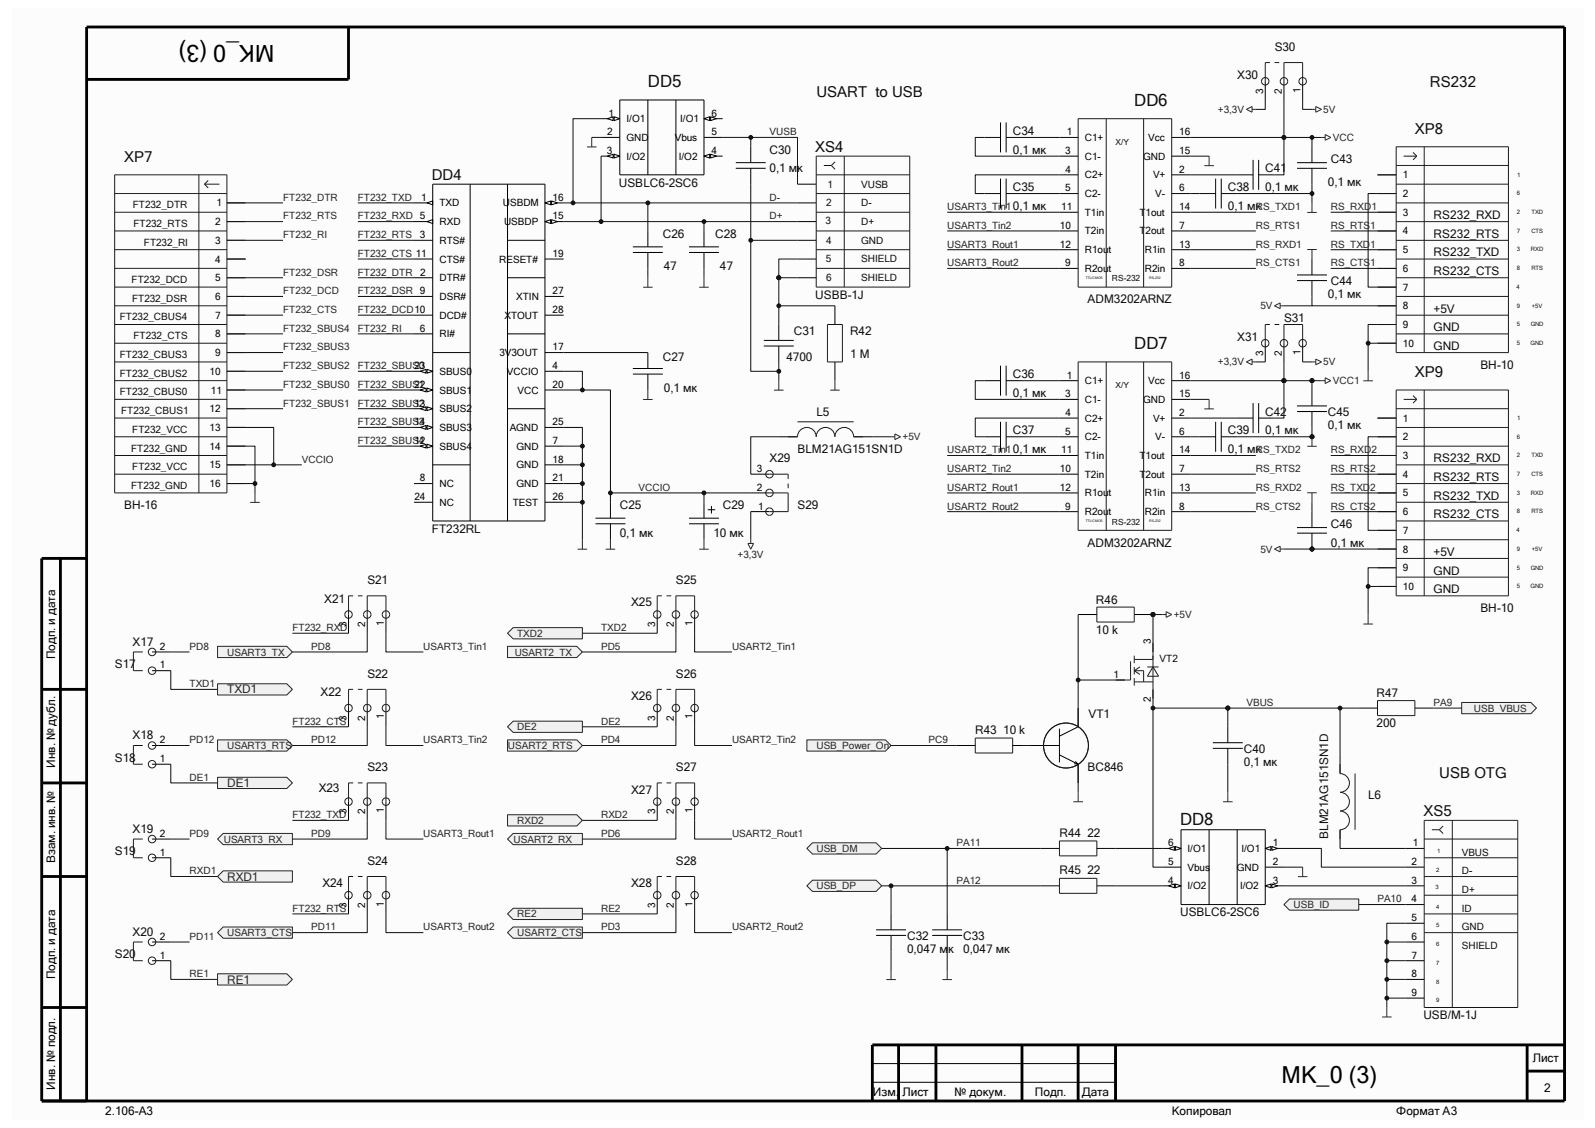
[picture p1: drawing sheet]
<svg xmlns="http://www.w3.org/2000/svg" width="297mm" height="210mm" viewBox="0 0 297 210" stroke-linecap="round" stroke-linejoin="round" font-family="sans-serif">
<defs><g id="words">
<g font-size="4.4">
<text x="51.1" y="8.3" transform="rotate(-180 51.1 8.3)">MK_0 (3)</text>
<text x="238.6" y="201.7">MK_0 (3)</text>
</g>
<g font-size="3.1" fill="#0e0e0e">
<text x="120.6" y="16.2">DD5</text>
<text x="211.2" y="19.7">DD6</text>
<text x="211.2" y="65">DD7</text>
<text x="219.8" y="153.6">DD8</text>
</g>
<g font-size="2.8" fill="#0e0e0e">
<text x="266.3" y="16.3">RS232</text>
<text x="152" y="18">USART to USB</text>
<text x="151.8" y="28.3">XS4</text>
<text x="263.5" y="25">XP8</text>
<text x="23.1" y="30.2">XP7</text>
<text x="80.4" y="33.5">DD4</text>
<text x="263.5" y="70.3">XP9</text>
<text x="268" y="144.8">USB OTG</text>
<text x="265" y="152">XS5</text>
</g>
<g font-size="2.2" fill="#0e0e0e">
<text x="237.4" y="9.4">S30</text>
<text x="230.4" y="14.6">X30</text>
<text x="143.3" y="28.6">C30</text>
<text x="188.6" y="25.1">C34</text>
<text x="188.6" y="28.6">0,1 мк</text>
<text x="115.2" y="34.8">USBLC6-2SC6</text>
<text x="143.3" y="32.1">0,1 мк</text>
<text x="188.6" y="35.6">C35</text>
<text x="228.6" y="35.6">C38</text>
<text x="235.6" y="32.1">C41</text>
<text x="235.6" y="35.6">0,1 мк</text>
<text x="247.3" y="34.6">0,1 мк</text>
<text x="247.8" y="30.4">C43</text>
<text x="188.6" y="39">0,1 мк</text>
<text x="228.6" y="39">0,1 мк</text>
<text x="267" y="40.8">RS232_RXD</text>
<text x="123.4" y="44.3">C26</text>
<text x="133.2" y="44.3">C28</text>
<text x="267" y="47.8">RS232_TXD</text>
<text x="267" y="44.3">RS232_RTS</text>
<text x="123.6" y="50.3">47</text>
<text x="134.1" y="50.3">47</text>
<text x="247.8" y="53">C44</text>
<text x="267" y="51.2">RS232_CTS</text>
<text x="151.8" y="55.6">USBB-1J</text>
<text x="202.5" y="56.5">ADM3202ARNZ</text>
<text x="239.1" y="59.9">S31</text>
<text x="247.3" y="55.5">0,1 мк</text>
<text x="267" y="58.2">+5V</text>
<text x="147.8" y="62.4">C31</text>
<text x="158.3" y="62.4">R42</text>
<text x="230.4" y="63.4">X31</text>
<text x="267" y="61.7">GND</text>
<text x="267" y="65.2">GND</text>
<text x="123.4" y="67.3">C27</text>
<text x="146.4" y="67.3">4700</text>
<text x="158.3" y="66.6">1 M</text>
<text x="188.6" y="70.4">C36</text>
<text x="275.7" y="68.7">BH-10</text>
<text x="123.6" y="72.9">0,1 мк</text>
<text x="152" y="77.4">L5</text>
<text x="188.6" y="73.9">0,1 мк</text>
<text x="235.6" y="77.4">C42</text>
<text x="247.3" y="77.4">C45</text>
<text x="188.6" y="80.9">C37</text>
<text x="228.6" y="80.9">C39</text>
<text x="235.6" y="80.9">0,1 мк</text>
<text x="247.3" y="79.9">0,1 мк</text>
<text x="143.3" y="86.1">X29</text>
<text x="148.5" y="84.3">BLM21AG151SN1D</text>
<text x="188.6" y="84.3">0,1 мк</text>
<text x="228.6" y="84.3">0,1 мк</text>
<text x="267" y="89.6">RS232_RTS</text>
<text x="267" y="86.1">RS232_RXD</text>
<text x="23.1" y="94.8">BH-16</text>
<text x="115.4" y="94.8">C25</text>
<text x="134.6" y="94.8">C29</text>
<text x="148.5" y="94.8">S29</text>
<text x="267" y="93">RS232_TXD</text>
<text x="80.4" y="99.2">FT232RL</text>
<text x="115.4" y="100">0,1 мк</text>
<text x="132.8" y="100">10 мк</text>
<text x="202.5" y="101.8">ADM3202ARNZ</text>
<text x="247.8" y="98.3">C46</text>
<text x="247.8" y="101.8">0,1 мк</text>
<text x="267" y="96.5">RS232_CTS</text>
<text x="267" y="107">GND</text>
<text x="267" y="103.5">+5V</text>
<text x="60.4" y="112.2">X21</text>
<text x="68.4" y="108.7">S21</text>
<text x="117.5" y="112.9">X25</text>
<text x="125.9" y="108.7">S25</text>
<text x="204.1" y="112.4">R46</text>
<text x="267" y="110.4">GND</text>
<text x="275.7" y="114">BH-10</text>
<text x="204.1" y="118">10 k</text>
<text x="21.4" y="124.4">S17</text>
<text x="24.7" y="120.2">X17</text>
<text x="59.7" y="129.6">X22</text>
<text x="68.4" y="126.2">S22</text>
<text x="117.5" y="130.3">X26</text>
<text x="125.9" y="126.2">S26</text>
<text x="256.3" y="129.8">R47</text>
<text x="24.7" y="137.6">X18</text>
<text x="181.6" y="136.6">R43 10 k</text>
<text x="202.7" y="133.6">VT1</text>
<text x="256.3" y="135.4">200</text>
<text x="21.4" y="141.8">S18</text>
<text x="68.4" y="143.6">S23</text>
<text x="125.9" y="143.6">S27</text>
<text x="202.5" y="143.6">BC846</text>
<text x="231.6" y="140.1">C40</text>
<text x="231.6" y="142.6">0,1 мк</text>
<text x="59.4" y="147.4">X23</text>
<text x="117.5" y="147.7">X27</text>
<text x="254.8" y="148.8">L6</text>
<text x="24.7" y="155.1">X19</text>
<text x="197.3" y="155.7">R44 22</text>
<text x="21.4" y="159.2">S19</text>
<text x="68.4" y="161">S24</text>
<text x="125.9" y="161">S28</text>
<text x="247.3" y="156.2" transform="rotate(-90 247.3 156.2)">BLM21AG151SN1D</text>
<text x="60" y="165.1">X24</text>
<text x="117.5" y="165.1">X28</text>
<text x="197.3" y="162.7">R45 22</text>
<text x="219.8" y="170.6">USBLC6-2SC6</text>
<text x="21.4" y="178.4">S20</text>
<text x="24.7" y="174.2">X20</text>
<text x="168.9" y="175">C32</text>
<text x="168.9" y="177.4">0,047 мк</text>
<text x="179.4" y="175">C33</text>
<text x="179.4" y="177.4">0,047 мк</text>
<text x="265" y="189.7">USB/M-1J</text>
</g>
<g font-size="2.2">
<text x="10.3" y="122.8" transform="rotate(-90 10.3 122.8)">Подп. и дата</text>
<text x="10.3" y="143" transform="rotate(-90 10.3 143)">Инв. № дубл.</text>
<text x="10.3" y="160.7" transform="rotate(-90 10.3 160.7)">Взам. инв. №</text>
<text x="10.3" y="182.3" transform="rotate(-90 10.3 182.3)">Подп. и дата</text>
<text x="285.4" y="197.7">Лист</text>
<text x="10.3" y="202.9" transform="rotate(-90 10.3 202.9)">Инв. № подл.</text>
<text x="287.5" y="203.3">2</text>
<text x="19.6" y="207.5">2.106-A3</text>
<text x="162.6" y="204">Изм.</text>
<text x="168.1" y="204">Лист</text>
<text x="177.8" y="204">№ докум.</text>
<text x="192.7" y="204">Подп.</text>
<text x="201.4" y="204">Дата</text>
<text x="218.2" y="207.5">Копировал</text>
<text x="260" y="207.5">Формат А3</text>
</g>
<g font-size="2.2" fill="#262626">
<text x="42.3" y="129.1">TXD1</text>
<text x="42.3" y="146.6">DE1</text>
<text x="42.3" y="164">RXD1</text>
<text x="42.3" y="183.1">RE1</text>
</g>
<g font-size="1.9">
<text x="235.2" y="17.5" transform="rotate(-90 235.2 17.5)">3</text>
<text x="238.7" y="17.5" transform="rotate(-90 238.7 17.5)">2</text>
<text x="242.2" y="17.2" transform="rotate(-90 242.2 17.2)">1</text>
<text x="113.3" y="21.7">1</text>
<text x="116.7" y="22.8">I/O1</text>
<text x="126.7" y="22.8">I/O1</text>
<text x="132.5" y="21.7">6</text>
<text x="113" y="28.7">3</text>
<text x="113.1" y="25.2">2</text>
<text x="116.7" y="26.2">GND</text>
<text x="116.7" y="29.7">I/O2</text>
<text x="125.6" y="26.2">Vbus</text>
<text x="126.4" y="29.7">I/O2</text>
<text x="132.5" y="25.2">5</text>
<text x="132.5" y="28.7">4</text>
<text x="198.4" y="28.7">3</text>
<text x="198.7" y="25.2">1</text>
<text x="202" y="29.7">C1-</text>
<text x="202" y="26.2">C1+</text>
<text x="212.9" y="29.7">GND</text>
<text x="213.8" y="26.2">Vcc</text>
<text x="219.6" y="28.7">15</text>
<text x="219.6" y="25.2">16</text>
<text x="198.4" y="35.6">5</text>
<text x="198.4" y="32.1">4</text>
<text x="202" y="33.2">C2+</text>
<text x="214.7" y="33.2">V+</text>
<text x="219.6" y="35.6">6</text>
<text x="219.6" y="32.1">2</text>
<text x="261.2" y="33.2">1</text>
<text x="40.1" y="41.9">2</text>
<text x="40.3" y="38.4">1</text>
<text x="78.4" y="37.4">1</text>
<text x="81.8" y="38.4">TXD</text>
<text x="81.8" y="41.9">RXD</text>
<text x="93.6" y="38.4">USBDM</text>
<text x="93.9" y="41.9">USBDP</text>
<text x="102.9" y="37.4">16</text>
<text x="102.9" y="40.9">15</text>
<text x="197.6" y="39.1">11</text>
<text x="202" y="40.2">T1in</text>
<text x="202" y="36.7">C2-</text>
<text x="212.2" y="40.2">T1out</text>
<text x="215.1" y="36.7">V-</text>
<text x="219.6" y="39.1">14</text>
<text x="261.2" y="36.7">2</text>
<text x="261.2" y="40.2">3</text>
<text x="40" y="45.4">3</text>
<text x="78.2" y="44.3">3</text>
<text x="81.8" y="45.4">RTS#</text>
<text x="102.9" y="47.8">19</text>
<text x="197.4" y="42.6">10</text>
<text x="197.4" y="46.1">12</text>
<text x="202" y="43.6">T2in</text>
<text x="202" y="47.2">R1out</text>
<text x="212.2" y="43.6">T2out</text>
<text x="213.2" y="47.2">R1in</text>
<text x="219.6" y="46.1">13</text>
<text x="219.6" y="42.6">7</text>
<text x="261.2" y="47.2">5</text>
<text x="261.2" y="43.6">4</text>
<text x="40" y="52.4">5</text>
<text x="40" y="48.9">4</text>
<text x="78.2" y="51.3">2</text>
<text x="81.8" y="48.9">CTS#</text>
<text x="81.8" y="52.4">DTR#</text>
<text x="93" y="48.9">RESET#</text>
<text x="198.4" y="49.6">9</text>
<text x="202" y="50.6">R2out</text>
<text x="213.2" y="50.6">R2in</text>
<text x="219.6" y="49.6">8</text>
<text x="261.2" y="50.6">6</text>
<text x="40" y="59.4">7</text>
<text x="40" y="55.8">6</text>
<text x="81.8" y="55.8">DSR#</text>
<text x="81.8" y="59.4">DCD#</text>
<text x="93.9" y="59.4">XTOUT</text>
<text x="96.1" y="55.8">XTIN</text>
<text x="102.9" y="54.8">27</text>
<text x="102.9" y="58.3">28</text>
<text x="261.2" y="57.6">8</text>
<text x="261.2" y="54.1">7</text>
<text x="40" y="62.8">8</text>
<text x="78.2" y="61.8">6</text>
<text x="81.8" y="62.8">RI#</text>
<text x="102.9" y="65.2">17</text>
<text x="261.2" y="64.6">10</text>
<text x="261.2" y="61.1">9</text>
<text x="39" y="69.8">10</text>
<text x="40" y="66.3">9</text>
<text x="77.2" y="68.7">23</text>
<text x="81.8" y="69.8">SBUS0</text>
<text x="93" y="66.3">3V3OUT</text>
<text x="94.4" y="69.8">VCCIO</text>
<text x="102.9" y="68.7">4</text>
<text x="198.7" y="70.5">1</text>
<text x="202" y="71.5">C1+</text>
<text x="213.8" y="71.5">Vcc</text>
<text x="219.6" y="70.5">16</text>
<text x="235.2" y="66.3" transform="rotate(-90 235.2 66.3)">3</text>
<text x="238.7" y="66.2" transform="rotate(-90 238.7 66.2)">2</text>
<text x="242.2" y="66" transform="rotate(-90 242.2 66)">1</text>
<text x="39" y="76.8">12</text>
<text x="39.3" y="73.3">11</text>
<text x="77.2" y="72.2">22</text>
<text x="77.2" y="75.7">13</text>
<text x="81.8" y="73.3">SBUS1</text>
<text x="81.8" y="76.8">SBUS2</text>
<text x="96.4" y="73.3">VCC</text>
<text x="102.9" y="72.2">20</text>
<text x="198.4" y="74">3</text>
<text x="198.4" y="77.4">4</text>
<text x="202" y="75">C1-</text>
<text x="212.9" y="75">GND</text>
<text x="219.6" y="74">15</text>
<text x="219.6" y="77.4">2</text>
<text x="39" y="80.2">13</text>
<text x="39" y="83.7">14</text>
<text x="77.2" y="79.2">14</text>
<text x="77.2" y="82.7">12</text>
<text x="81.8" y="80.2">SBUS3</text>
<text x="81.8" y="83.7">SBUS4</text>
<text x="94.9" y="80.2">AGND</text>
<text x="96.2" y="83.7">GND</text>
<text x="102.9" y="79.2">25</text>
<text x="102.9" y="82.7">7</text>
<text x="198.4" y="80.9">5</text>
<text x="202" y="78.5">C2+</text>
<text x="202" y="82">C2-</text>
<text x="214.7" y="78.5">V+</text>
<text x="215.1" y="82">V-</text>
<text x="219.6" y="80.9">6</text>
<text x="261.2" y="82">2</text>
<text x="261.2" y="78.5">1</text>
<text x="39" y="87.2">15</text>
<text x="78.2" y="89.6">8</text>
<text x="96.2" y="87.2">GND</text>
<text x="102.9" y="86.1">18</text>
<text x="102.9" y="89.6">21</text>
<text x="140.9" y="87.9">3</text>
<text x="197.4" y="87.9">10</text>
<text x="197.6" y="84.4">11</text>
<text x="202" y="85.5">T1in</text>
<text x="202" y="88.9">T2in</text>
<text x="212.2" y="85.5">T1out</text>
<text x="212.2" y="88.9">T2out</text>
<text x="219.6" y="84.4">14</text>
<text x="219.6" y="87.9">7</text>
<text x="261.2" y="88.9">4</text>
<text x="261.2" y="85.5">3</text>
<text x="39" y="90.7">16</text>
<text x="77.2" y="93.1">24</text>
<text x="81.8" y="90.7">NC</text>
<text x="81.8" y="94.2">NC</text>
<text x="95.5" y="94.2">TEST</text>
<text x="96.2" y="90.7">GND</text>
<text x="102.9" y="93.1">26</text>
<text x="140.9" y="91.4">2</text>
<text x="141.2" y="94.9">1</text>
<text x="197.4" y="91.4">12</text>
<text x="198.4" y="94.9">9</text>
<text x="202" y="95.9">R2out</text>
<text x="202" y="92.4">R1out</text>
<text x="213.2" y="95.9">R2in</text>
<text x="213.2" y="92.4">R1in</text>
<text x="219.6" y="94.9">8</text>
<text x="219.6" y="91.4">13</text>
<text x="261.2" y="92.4">5</text>
<text x="261.2" y="95.9">6</text>
<text x="261.2" y="99.4">7</text>
<text x="261.2" y="102.9">8</text>
<text x="261.2" y="106.4">9</text>
<text x="261.2" y="109.9">10</text>
<text x="64.5" y="116.8" transform="rotate(-90 64.5 116.8)">3</text>
<text x="68" y="116.8" transform="rotate(-90 68 116.8)">2</text>
<text x="71.5" y="116.5" transform="rotate(-90 71.5 116.5)">1</text>
<text x="122" y="116.8" transform="rotate(-90 122 116.8)">3</text>
<text x="125.5" y="116.8" transform="rotate(-90 125.5 116.8)">2</text>
<text x="128.9" y="116.5" transform="rotate(-90 128.9 116.5)">1</text>
<text x="214.3" y="120" transform="rotate(-90 214.3 120)">3</text>
<text x="29.8" y="124.5">1</text>
<text x="29.8" y="121">2</text>
<text x="207.3" y="126.2">1</text>
<text x="214.3" y="130.7" transform="rotate(-90 214.3 130.7)">2</text>
<text x="64.5" y="134.2" transform="rotate(-90 64.5 134.2)">3</text>
<text x="68" y="134.2" transform="rotate(-90 68 134.2)">2</text>
<text x="71.5" y="133.9" transform="rotate(-90 71.5 133.9)">1</text>
<text x="122" y="134.2" transform="rotate(-90 122 134.2)">3</text>
<text x="125.5" y="134.2" transform="rotate(-90 125.5 134.2)">2</text>
<text x="128.9" y="133.9" transform="rotate(-90 128.9 133.9)">1</text>
<text x="29.8" y="141.9">1</text>
<text x="29.8" y="138.4">2</text>
<text x="29.8" y="155.8">2</text>
<text x="64.5" y="151.6" transform="rotate(-90 64.5 151.6)">3</text>
<text x="68" y="151.6" transform="rotate(-90 68 151.6)">2</text>
<text x="71.5" y="151.4" transform="rotate(-90 71.5 151.4)">1</text>
<text x="122" y="151.6" transform="rotate(-90 122 151.6)">3</text>
<text x="125.5" y="151.6" transform="rotate(-90 125.5 151.6)">2</text>
<text x="128.9" y="151.4" transform="rotate(-90 128.9 151.4)">1</text>
<text x="29.8" y="159.3">1</text>
<text x="217.6" y="157.6">6</text>
<text x="217.6" y="161">5</text>
<text x="221.1" y="158.6">I/O1</text>
<text x="231.2" y="158.6">I/O1</text>
<text x="237" y="157.6">1</text>
<text x="237" y="161">2</text>
<text x="262.8" y="161">2</text>
<text x="263.1" y="157.6">1</text>
<text x="217.6" y="164.5">4</text>
<text x="221.1" y="162.1">Vbus</text>
<text x="221.1" y="165.6">I/O2</text>
<text x="230.3" y="162.1">GND</text>
<text x="230.9" y="165.6">I/O2</text>
<text x="237" y="164.5">3</text>
<text x="262.8" y="164.5">3</text>
<text x="64.5" y="169" transform="rotate(-90 64.5 169)">3</text>
<text x="68" y="169" transform="rotate(-90 68 169)">2</text>
<text x="71.5" y="168.8" transform="rotate(-90 71.5 168.8)">1</text>
<text x="122" y="169" transform="rotate(-90 122 169)">3</text>
<text x="125.5" y="169" transform="rotate(-90 125.5 169)">2</text>
<text x="128.9" y="168.8" transform="rotate(-90 128.9 168.8)">1</text>
<text x="262.8" y="168">4</text>
<text x="262.8" y="171.5">5</text>
<text x="29.8" y="178.5">1</text>
<text x="29.8" y="175">2</text>
<text x="262.8" y="175">6</text>
<text x="262.8" y="178.5">7</text>
<text x="262.8" y="181.9">8</text>
<text x="262.8" y="185.4">9</text>
</g>
<g font-size="1.9" fill="#262626">
<text x="226.8" y="21">+3,3V</text>
<text x="246.4" y="21">5V</text>
<text x="143.3" y="25.2">VUSB</text>
<text x="248.2" y="26.2">VCC</text>
<text x="52.7" y="37.4">FT232_DTR</text>
<text x="52.7" y="40.9">FT232_RTS</text>
<text x="66.6" y="37.4">FT232_TXD</text>
<text x="66.6" y="40.9">FT232_RXD 5</text>
<text x="143.3" y="37.4">D-</text>
<text x="143.3" y="40.9">D+</text>
<text x="176.4" y="39.1">USART3_Tin1</text>
<text x="233.8" y="39.1">RS_TXD1</text>
<text x="247.8" y="39.1">RS_RXD1</text>
<text x="52.7" y="44.3">FT232_RI</text>
<text x="66.6" y="44.3">FT232_RTS</text>
<text x="66.6" y="47.8">FT232_CTS 11</text>
<text x="176.4" y="42.6">USART3_Tin2</text>
<text x="176.4" y="46.1">USART3_Rout1</text>
<text x="233.8" y="42.6">RS_RTS1</text>
<text x="233.8" y="46.1">RS_RXD1</text>
<text x="247.8" y="46.1">RS_TXD1</text>
<text x="247.8" y="42.6">RS_RTS1</text>
<text x="52.7" y="51.3">FT232_DSR</text>
<text x="66.6" y="51.3">FT232_DTR</text>
<text x="176.4" y="49.6">USART3_Rout2</text>
<text x="233.8" y="49.6">RS_CTS1</text>
<text x="247.8" y="49.6">RS_CTS1</text>
<text x="52.7" y="58.3">FT232_CTS</text>
<text x="52.7" y="54.8">FT232_DCD</text>
<text x="66.6" y="54.8">FT232_DSR 9</text>
<text x="66.6" y="58.3">FT232_DCD10</text>
<text x="234.7" y="57.6">5V</text>
<text x="52.7" y="65.2">FT232_SBUS3</text>
<text x="52.7" y="61.8">FT232_SBUS4</text>
<text x="66.6" y="61.8">FT232_RI</text>
<text x="52.7" y="68.7">FT232_SBUS2</text>
<text x="66.6" y="68.7">FT232_SBUS0</text>
<text x="226.8" y="68">+3,3V</text>
<text x="246.4" y="68">5V</text>
<text x="248.2" y="71.5">VCC1</text>
<text x="52.7" y="72.2">FT232_SBUS0</text>
<text x="52.7" y="75.7">FT232_SBUS1</text>
<text x="66.6" y="72.2">FT232_SBUS1</text>
<text x="66.6" y="75.7">FT232_SBUS2</text>
<text x="66.6" y="79.2">FT232_SBUS3</text>
<text x="66.6" y="82.7">FT232_SBUS4</text>
<text x="168.1" y="82">+5V</text>
<text x="56.2" y="86.1">VCCIO</text>
<text x="176.4" y="84.4">USART2_Tin1</text>
<text x="176.4" y="87.9">USART2_Tin2</text>
<text x="233.8" y="84.4">RS_TXD2</text>
<text x="233.8" y="87.9">RS_RTS2</text>
<text x="247.8" y="87.9">RS_RTS2</text>
<text x="247.8" y="84.4">RS_RXD2</text>
<text x="118.9" y="91.4">VCCIO</text>
<text x="176.4" y="91.4">USART2_Rout1</text>
<text x="176.4" y="94.9">USART2_Rout2</text>
<text x="233.8" y="91.4">RS_RXD2</text>
<text x="233.8" y="94.9">RS_CTS2</text>
<text x="247.8" y="91.4">RS_TXD2</text>
<text x="247.8" y="94.9">RS_CTS2</text>
<text x="137.3" y="104">+3,3V</text>
<text x="234.7" y="102.9">5V</text>
<text x="54.4" y="117.5">FT232_RXD</text>
<text x="96.3" y="118.6">TXD2</text>
<text x="111.9" y="117.5">TXD2</text>
<text x="218.6" y="115.1">+5V</text>
<text x="35.3" y="121">PD8</text>
<text x="42.3" y="122">USART3_TX</text>
<text x="58" y="121">PD8</text>
<text x="78.8" y="121">USART3_Tin1</text>
<text x="95.8" y="122">USART2_TX</text>
<text x="111.9" y="121">PD5</text>
<text x="136.3" y="121">USART2_Tin1</text>
<text x="35.3" y="127.9">TXD1</text>
<text x="232.1" y="131.4">VBUS</text>
<text x="267" y="131.4">PA9</text>
<text x="54.4" y="134.9">FT232_CTS</text>
<text x="96.3" y="136">DE2</text>
<text x="111.9" y="134.9">DE2</text>
<text x="274.4" y="132.5">USB_VBUS</text>
<text x="35.3" y="138.4">PD12</text>
<text x="42.3" y="139.4">USART3_RTS</text>
<text x="58" y="138.4">PD12</text>
<text x="78.8" y="138.4">USART3_Tin2</text>
<text x="94.6" y="139.4">USART2_RTS</text>
<text x="111.9" y="138.4">PD4</text>
<text x="136.3" y="138.4">USART2_Tin2</text>
<text x="152" y="139.4">USB_Power_On</text>
<text x="172.9" y="138.4">PC9</text>
<text x="35.3" y="145.4">DE1</text>
<text x="35.3" y="155.8">PD9</text>
<text x="54.4" y="152.3">FT232_TXD</text>
<text x="58" y="155.8">PD9</text>
<text x="78.8" y="155.8">USART3_Rout1</text>
<text x="96.3" y="153.4">RXD2</text>
<text x="111.9" y="155.8">PD6</text>
<text x="111.9" y="152.3">RXD2</text>
<text x="136.3" y="155.8">USART2_Rout1</text>
<text x="41.7" y="156.9">USART3_RX</text>
<text x="95.6" y="156.9">USART2_RX</text>
<text x="152" y="158.6">USB_DM</text>
<text x="178.1" y="157.6">PA11</text>
<text x="35.3" y="162.8">RXD1</text>
<text x="152" y="165.6">USB_DP</text>
<text x="178.1" y="164.5">PA12</text>
<text x="54.4" y="169.8">FT232_RTS</text>
<text x="58" y="173.2">PD11</text>
<text x="78.8" y="173.2">USART3_Rout2</text>
<text x="96.3" y="170.8">RE2</text>
<text x="111.9" y="173.2">PD3</text>
<text x="111.9" y="169.8">RE2</text>
<text x="136.3" y="173.2">USART2_Rout2</text>
<text x="240.9" y="169.1">USB_ID</text>
<text x="256.5" y="168">PA10</text>
<text x="35.3" y="175">PD11</text>
<text x="42.3" y="174.3">USART3_CTS</text>
<text x="96.3" y="174.3">USART2_CTS</text>
<text x="35.3" y="181.9">RE1</text>
</g>
<g font-size="1.9" fill="#0e0e0e">
<text x="154.1" y="34.9">1</text>
<text x="160.4" y="34.9">VUSB</text>
<text x="24.7" y="38.8">FT232_DTR</text>
<text x="153.7" y="41.7">3</text>
<text x="153.8" y="38.4">2</text>
<text x="160.4" y="38.4">D-</text>
<text x="160.4" y="41.9">D+</text>
<text x="24.8" y="42.2">FT232_RTS</text>
<text x="26.8" y="45.7">FT232_RI</text>
<text x="153.8" y="45.4">4</text>
<text x="160.4" y="45.4">GND</text>
<text x="24.5" y="52.7">FT232_DCD</text>
<text x="153.8" y="48.9">5</text>
<text x="153.8" y="52.4">6</text>
<text x="160.4" y="48.9">SHIELD</text>
<text x="160.4" y="52.4">SHIELD</text>
<text x="22.3" y="59.6">FT232_CBUS4</text>
<text x="24.6" y="56.2">FT232_DSR</text>
<text x="24.8" y="63.2">FT232_CTS</text>
<text x="22.3" y="66.6">FT232_CBUS3</text>
<text x="22.3" y="70.1">FT232_CBUS2</text>
<text x="22.3" y="73.6">FT232_CBUS0</text>
<text x="22.6" y="77.1">FT232_CBUS1</text>
<text x="24.6" y="80.6">FT232_VCC</text>
<text x="24.4" y="84.1">FT232_GND</text>
<text x="24.6" y="87.5">FT232_VCC</text>
<text x="24.4" y="91">FT232_GND</text>
<text x="215.9" y="123.3">VT2</text>
<text x="272.2" y="159.3">VBUS</text>
<text x="272.2" y="162.8">D-</text>
<text x="272.2" y="166.3">D+</text>
<text x="272.2" y="169.8">ID</text>
<text x="272.2" y="173.2">GND</text>
<text x="272.2" y="176.7">SHIELD</text>
</g>
<g font-size="1.6" fill="#0e0e0e">
<text x="207.7" y="27">X/Y</text>
<text x="207.1" y="52.4">RS-232</text>
<text x="207.7" y="72.3">X/Y</text>
<text x="207.1" y="97.7">RS-232</text>
</g>
<g font-size="1.1" fill="#0e0e0e">
<text x="282.5" y="32.9">1</text>
<text x="282.4" y="39.9">2</text>
<text x="282.4" y="36.4">6</text>
<text x="285.2" y="39.9">TXD</text>
<text x="282.4" y="46.8">3</text>
<text x="282.4" y="43.3">7</text>
<text x="285.1" y="46.8">RXD</text>
<text x="285.2" y="43.3">CTS</text>
<text x="282.4" y="53.8">4</text>
<text x="282.4" y="50.3">8</text>
<text x="285.2" y="50.3">RTS</text>
<text x="282.4" y="57.3">9</text>
<text x="285.2" y="57.3">+5V</text>
<text x="282.4" y="64.3">5</text>
<text x="282.4" y="60.7">5</text>
<text x="285" y="64.3">GND</text>
<text x="285" y="60.7">GND</text>
<text x="282.4" y="81.7">6</text>
<text x="282.5" y="78.2">1</text>
<text x="282.4" y="85.1">2</text>
<text x="282.4" y="88.6">7</text>
<text x="285.2" y="85.1">TXD</text>
<text x="285.2" y="88.6">CTS</text>
<text x="282.4" y="95.6">8</text>
<text x="282.4" y="92.1">3</text>
<text x="285.1" y="92.1">RXD</text>
<text x="285.2" y="95.6">RTS</text>
<text x="282.4" y="99.1">4</text>
<text x="282.4" y="102.6">9</text>
<text x="282.4" y="106">5</text>
<text x="285" y="106">GND</text>
<text x="285.2" y="102.6">+5V</text>
<text x="282.4" y="109.5">5</text>
<text x="285" y="109.5">GND</text>
<text x="267.6" y="158.7">1</text>
<text x="267.3" y="165.6">3</text>
<text x="267.5" y="162.3">2</text>
<text x="267.4" y="172.7">5</text>
<text x="267.5" y="169.2">4</text>
<text x="267.4" y="176.2">6</text>
<text x="267.4" y="179.7">7</text>
<text x="267.4" y="183.1">8</text>
<text x="267.4" y="186.6">9</text>
</g>
<g font-size=".6" fill="#0e0e0e">
<text x="202.2" y="51.9">TTL/CMOS</text>
<text x="214" y="51.9">RS-232</text>
<text x="202.2" y="97.2">TTL/CMOS</text>
<text x="214" y="97.2">RS-232</text>
</g>
</g></defs>
<path d="M2.2 1.5h292.6v207h-292.6z" fill-rule="evenodd" fill="#fcfcfc"/>
<g fill="none" stroke="#000" stroke-width=".53">
<path d="M64.9 5v9.8h-48.8M11.3 104v101M16.1 104h-8.3v101h283.5v-200h-275.2v200M7.8 128.3h8.3M7.8 145.8h8.3M7.8 163.2h8.3M7.8 187.6h8.3M167.3 194.5v10.5M174.3 194.5v10.5M190.3 194.5v10.5M200.8 194.5v10.5M207.7 194.5v10.5"/>
<path d="M284.4 194.5v10.5M284.4 199.4h6.9M291.3 194.5h-128.9v10.5"/>
</g>
<g fill="none" stroke="#000" stroke-width=".19">
<path d="M235.6 15.1v3.5M239.1 15.1v3.5M242.6 15.1v3.5M183.3 36h3M183.3 25.6h3M186.3 22.8v5.6M186.3 33.3v5.5M187.4 36h2.9M187.4 25.6h2.9M187.4 22.8v5.6M187.4 33.3v5.5M197.3 39.5h3.5"/>
<path d="M197.3 29.1h3.5M197.3 32.6h3.5M197.3 36h3.5M197.3 25.6h3.5M218.2 39.5h3.5M218.2 29.1h3.5M218.2 32.6h3.5M218.2 36h3.5M218.2 25.6h3.5M230.4 32.6h2.9M233.3 29.8v5.5M234.4 32.6h2.9"/>
<path d="M234.4 29.8v5.5M197.3 50h3.5M197.3 43h3.5M197.3 46.5h3.5M218.2 50h3.5M218.2 43h3.5M218.2 46.5h3.5M162.4 198h45.3M162.4 201.5h45.3"/>
</g>
<g fill="none" stroke="#1c1c1c" stroke-width=".19">
<path d="M236.5 11.7h-.9v3.4M237.3 11.7h.9M239.1 15.1v-3.4h3.5v3.4M200.8 22.1h17.4v31.4h-17.4zM206 22.1v31.4M213 22.1v31.4"/>
<circle cx="235.6" cy="15.1" r=".69"/>
<circle cx="239.1" cy="15.1" r=".7"/>
<circle cx="242.6" cy="15.1" r=".7"/>
</g>
<path d="M190.3 25.6h7M190.3 36h7M197.3 32.6h-15.7v3.4h1.7M221.7 25.6h24.4M221.7 29.1h3.4M221.7 32.6h8.7M239.1 25.6v7h-1.8" fill="none" stroke="#0e0e0e" stroke-width=".19"/>
<path d="M224.3 30.8h1.7M225.1 29.1v1.7M246.1 25.6h.7M246.8 25.1l1 .5-1 .5z" fill="none" stroke="#262626" stroke-width=".19"/>
<circle cx="239.1" cy="25.6" r=".36" fill="#0e0e0e"/>
<g fill="none" stroke="#0e0e0e" stroke-width=".19">
<path d="M221.7 36h1.7M244.3 25.6v1.7"/>
<circle cx="239.1" cy="25.6" r=".36"/>
</g>
<path d="M223.4 36h3M226.4 33.3v5.5M227.4 36h3M227.4 33.3v5.5M241.5 31.3h5.6M241.5 30.3h5.6M244.3 27.3v3M244.3 31.3v3" fill="none" stroke="#000" stroke-width=".19"/>
<circle cx="244.3" cy="25.6" r=".36" fill="#0e0e0e"/>
<g fill="none" stroke="#0e0e0e" stroke-width=".19">
<path d="M239.1 18.6v7M244.3 34.3v3.5"/>
<circle cx="244.3" cy="25.6" r=".36"/>
</g>
<path d="M243.4 39.5h1.8M244.3 37.8v1.7" fill="none" stroke="#262626" stroke-width=".19"/>
<circle cx="239.1" cy="25.6" r=".36" fill="#0e0e0e"/>
<g fill="none" stroke="#0e0e0e" stroke-width=".19">
<path d="M235.6 18.6v1.8h-1.7M221.7 39.5h12.2M230.4 36h13.9M221.7 43h12.2M221.7 46.5h12.2M221.7 50h12.2"/>
<circle cx="239.1" cy="25.6" r=".36"/>
</g>
<path d="M232.1 20.4l1.1-.6v1.1zM233.2 20.4h.7M253.9 70.9h1.8M254.8 69.1v1.8" fill="none" stroke="#262626" stroke-width=".19"/>
<path d="M256.5 36h3.5M256.5 32.6h3.5M256.5 39.5h3.5M256.5 56.9h3.5M256.5 53.5h3.5M256.5 46.5h3.5M256.5 43h3.5M256.5 50h3.5M256.5 63.9h3.5M256.5 60.4h3.5" fill="none" stroke="#000" stroke-width=".19"/>
<g fill="none" stroke="#1c1c1c" stroke-width=".19">
<path d="M256.5 36h3.5M256.5 39.5h3.5M256.5 32.6h3.5M260 27.3h20.9v38.3h-20.9zM260 37.8h20.9M260 34.3h20.9M260 30.8h20.9M261.4 29.1h2.4M263.1 28.4l.7 .7M263.8 29.1l-.7 .7M265.2 27.3v38.3M256.5 56.9h3.5"/>
<path d="M256.5 53.5h3.5M256.5 46.5h3.5M256.5 50h3.5M256.5 43h3.5M260 58.7h20.9M260 55.2h20.9M260 51.7h20.9M260 48.2h20.9M260 44.7h20.9M260 41.3h20.9M256.5 63.9h3.5M256.5 60.4h3.5"/>
<path d="M260 62.2h20.9"/>
</g>
<circle cx="244.3" cy="36" r=".36" fill="#0e0e0e"/>
<g fill="none" stroke="#0e0e0e" stroke-width=".19">
<path d="M242.6 18.6v1.8h1.7M105 37.8h43.5M183.3 25.6h-1.7v3.5h15.7M247.8 39.5h8.7M256.5 36h-1.7v17.5h1.7M105 41.3h43.5M145 56.9h10.5M247.8 43h8.7M247.8 46.5h8.7M247.8 50h8.7M145 67.4v3.5"/>
<circle cx="244.3" cy="36" r=".36"/>
</g>
<g fill="none" stroke="#000" stroke-width=".19">
<path d="M148.5 34.3h3.5M148.5 37.8h3.5M148.5 44.7h3.5M148.5 41.3h3.5M148.5 48.2h3.5M148.5 51.7h3.5M155.5 56.9v3.5M241.5 52.2h5.6M241.5 51.2h5.6M244.3 48.2v3M244.3 52.2v3M142.2 64.4h5.6"/>
<path d="M142.2 63.4h5.6M145 60.4v3M145 64.4v3M155.5 67.4v3.5"/>
</g>
<path d="M152 29.1h17.4v24.4h-17.4zM152 39.5h17.4M152 36h17.4M152 32.5h17.4M153.4 30.8h1.4M154.8 30.8l.7 .7M155.5 30.1l-.7 .7M157.2 29.1v24.4M152 46.5h17.4M152 43h17.4M152 50h17.4M154.1 60.4h2.8v7h-2.8z" fill="none" stroke="#1c1c1c" stroke-width=".19"/>
<path d="M144.1 72.6h1.8M145 70.9v1.7M154.6 72.6h1.8M155.5 70.9v1.7" fill="none" stroke="#262626" stroke-width=".19"/>
<circle cx="145" cy="56.9" r=".36" fill="#0e0e0e"/>
<g fill="none" stroke="#0e0e0e" stroke-width=".19">
<path d="M105 79.6h3.4v20.9M105 86.5h3.4"/>
<circle cx="145" cy="56.9" r=".36"/>
</g>
<circle cx="108.4" cy="86.5" r=".36" fill="#0e0e0e"/>
<g fill="none" stroke="#0e0e0e" stroke-width=".19">
<path d="M105 90h3.4"/>
<circle cx="108.4" cy="86.5" r=".36"/>
</g>
<circle cx="108.4" cy="90" r=".36" fill="#0e0e0e"/>
<circle cx="108.4" cy="90" r=".36" fill="none" stroke="#0e0e0e" stroke-width=".19"/>
<path d="M111.9 22.1h3.5" fill="none" stroke="#000" stroke-width=".19"/>
<path d="M114.4 21.7l1 .4-1 .4z" fill="#fbfbfb"/>
<path d="M114.4 21.7l1 .4-1 .4z" fill="none" stroke="#000" stroke-width=".19"/>
<path d="M113.1 22.1l1.1-.4v.8z" fill="#fbfbfb"/>
<path d="M111.9 25.6h3.5M111.9 29.1h3.5M113.1 22.1l1.1-.4v.8z" fill="none" stroke="#000" stroke-width=".19"/>
<path d="M114.4 28.7l1 .4-1 .3z" fill="#fbfbfb"/>
<path d="M114.4 28.7l1 .4-1 .3z" fill="none" stroke="#000" stroke-width=".19"/>
<path d="M113.1 29.1l1.1-.4v.7z" fill="#fbfbfb"/>
<path d="M115.4 18.6h15.7v13.9h-15.7zM120.6 18.6v13.9M125.9 18.6v13.9M113.1 29.1l1.1-.4v.7zM131.1 22.1h3.5" fill="none" stroke="#000" stroke-width=".19"/>
<path d="M131.1 22.1l1-.4v.8z" fill="#fbfbfb"/>
<path d="M131.1 22.1l1-.4v.8z" fill="none" stroke="#000" stroke-width=".19"/>
<path d="M132.3 21.7l1.1 .4-1.1 .4z" fill="#fbfbfb"/>
<path d="M131.1 25.6h3.5M131.1 29.1h3.5M132.3 21.7l1.1 .4-1.1 .4z" fill="none" stroke="#000" stroke-width=".19"/>
<path d="M131.1 29.1l1-.4v.7z" fill="#fbfbfb"/>
<path d="M131.1 29.1l1-.4v.7z" fill="none" stroke="#000" stroke-width=".19"/>
<path d="M132.3 28.7l1.1 .4-1.1 .3z" fill="#fbfbfb"/>
<path d="M132.3 28.7l1.1 .4-1.1 .3z" fill="none" stroke="#000" stroke-width=".19"/>
<path d="M111.9 29.1v12.2" fill="none" stroke="#0e0e0e" stroke-width=".19"/>
<circle cx="111.9" cy="41.3" r=".36" fill="#0e0e0e"/>
<g fill="none" stroke="#0e0e0e" stroke-width=".19">
<path d="M110.2 25.6h1.7M120.6 37.8v5.2M105 65.6h15.6"/>
<circle cx="111.9" cy="41.3" r=".36"/>
</g>
<path d="M109.3 27.4h1.8M110.2 25.6v1.8M119.8 53.5h1.7M120.6 51.7v1.8M130.2 53.5h1.8M131.1 51.7v1.8M119.8 74.4h1.7M120.6 72.6v1.8" fill="none" stroke="#262626" stroke-width=".19"/>
<path d="M117.9 47h5.5M117.9 46h5.5M120.6 43v3M120.6 47v3M128.3 47h5.6M128.3 46h5.6M131.1 43v3M131.1 47v3M117.9 69.6h5.5M117.9 68.6h5.5M120.6 65.6v3M120.6 69.6v3" fill="none" stroke="#000" stroke-width=".19"/>
<circle cx="120.6" cy="37.8" r=".36" fill="#0e0e0e"/>
<g fill="none" stroke="#0e0e0e" stroke-width=".19">
<path d="M131.1 41.3v1.7"/>
<circle cx="120.6" cy="37.8" r=".36"/>
</g>
<circle cx="131.1" cy="41.3" r=".36" fill="#0e0e0e"/>
<g fill="none" stroke="#0e0e0e" stroke-width=".19">
<path d="M139.8 34.3v34.8h5.2M120.6 50v1.7M131.1 50v1.7"/>
<circle cx="131.1" cy="41.3" r=".36"/>
</g>
<path d="M137 31.3h5.6M137 30.3h5.6M139.8 27.3v3M139.8 31.3v3" fill="none" stroke="#000" stroke-width=".19"/>
<circle cx="145" cy="69.1" r=".36" fill="#0e0e0e"/>
<g fill="none" stroke="#0e0e0e" stroke-width=".19">
<path d="M139.8 25.6v1.7"/>
<circle cx="145" cy="69.1" r=".36"/>
</g>
<circle cx="139.8" cy="25.6" r=".36" fill="#0e0e0e"/>
<g fill="none" stroke="#0e0e0e" stroke-width=".19">
<path d="M139.8 44.7h8.7M162.4 81.3h3.5"/>
<circle cx="139.8" cy="25.6" r=".36"/>
</g>
<path d="M165.9 81.3h.7M166.6 80.8l1.1 .5-1.1 .6zM112.8 102.3h1.8M113.7 100.5v1.8M130.2 102.3h1.8M131.1 100.5v1.8" fill="none" stroke="#262626" stroke-width=".19"/>
<path d="M110.9 97.5h5.6M110.9 96.5h5.6M113.7 93.5v3M113.7 97.5v3M128.3 97.5h5.6M128.3 96.5h5.6M131.1 93.5v3M131.1 97.5v3M131.8 94.9h1.4M132.5 94.2v1.4" fill="none" stroke="#000" stroke-width=".19"/>
<circle cx="139.8" cy="44.7" r=".36" fill="#0e0e0e"/>
<g fill="none" stroke="#0e0e0e" stroke-width=".19">
<path d="M45.7 37.8h7M45.7 44.7h7M45.7 41.3h7M66.6 48.2h10.5M66.6 44.7h10.5M66.6 51.7h10.5M66.6 55.2h10.5M66.6 58.7h10.5M45.7 76.1h7M45.7 69.1h7M45.7 72.6h7M45.7 65.6h7"/>
<path d="M45.7 79.6h5.3v6.9M66.6 62.2h10.5M66.6 69.1h10.5M66.6 72.6h10.5M66.6 76.1h10.5M66.6 79.6h10.5M105 72.6h8.7v20.9M45.7 86.5h10.5M66.6 83.1h10.5M139.8 95.3v5.2M145 81.3h-5.2v7"/>
<circle cx="139.8" cy="44.7" r=".36"/>
</g>
<path d="M107.6 102.3h1.7M108.4 100.5v1.8M139.3 101.2h1l-.5 1.1zM139.8 100.5v.7" fill="none" stroke="#262626" stroke-width=".19"/>
<g fill="none" stroke="#000" stroke-width=".19">
<path d="M42.3 37.8h3.4M42.3 58.7h3.4M42.3 51.7h3.4M42.3 48.2h3.4M42.3 41.3h3.4M42.3 55.2h3.4M42.3 44.7h3.4M42.3 79.6h3.4M42.3 72.6h3.4M42.3 69.1h3.4M42.3 62.2h3.4M42.3 76.1h3.4"/>
<path d="M42.3 65.6h3.4M42.3 90h3.4M42.3 86.5h3.4M42.3 83.1h3.4"/>
</g>
<g fill="none" stroke="#1c1c1c" stroke-width=".19">
<path d="M21.4 32.5h20.9v59.3h-20.9zM21.4 39.5h20.9M21.4 36h20.9M37 32.5v59.3M38.1 34.3h2.8M38.1 34.3l.7 .7M38.8 33.6l-.7 .7M42.3 37.8h3.4M21.4 56.9h20.9M21.4 53.5h20.9M21.4 50h20.9M21.4 46.5h20.9"/>
<path d="M21.4 43h20.9M42.3 58.7h3.4M42.3 51.7h3.4M42.3 55.2h3.4M42.3 48.2h3.4M42.3 41.3h3.4M42.3 44.7h3.4M21.4 77.8h20.9M21.4 74.4h20.9M21.4 70.9h20.9M21.4 67.4h20.9M21.4 63.9h20.9"/>
<path d="M21.4 60.4h20.9M42.3 79.6h3.4M42.3 72.6h3.4M42.3 76.1h3.4M42.3 69.1h3.4M42.3 62.2h3.4M42.3 65.6h3.4M21.4 88.3h20.9M21.4 84.8h20.9M21.4 81.3h20.9M42.3 90h3.4M42.3 83.1h3.4"/>
<path d="M42.3 86.5h3.4"/>
</g>
<circle cx="51" cy="86.5" r=".36" fill="#0e0e0e"/>
<g fill="none" stroke="#0e0e0e" stroke-width=".19">
<path d="M113.7 91.8h26.1"/>
<circle cx="51" cy="86.5" r=".36"/>
</g>
<path d="M46.6 93.5h1.8M47.5 91.8v1.7" fill="none" stroke="#262626" stroke-width=".19"/>
<circle cx="113.7" cy="91.8" r=".36" fill="#0e0e0e"/>
<g fill="none" stroke="#0e0e0e" stroke-width=".19">
<path d="M66.6 37.8h10.5M66.6 41.3h10.5M45.7 83.1h1.8v8.7"/>
<circle cx="113.7" cy="91.8" r=".36"/>
</g>
<path d="M40.5 120.3h12.9l1.1 1.1-1.1 1h-12.9z" fill-rule="evenodd" fill="#f0f0f0"/>
<path d="M40.5 120.3h12.9l1.1 1.1-1.1 1h-12.9z" fill="none" stroke="#262626" stroke-width=".19"/>
<path d="M41.6 172.6h12.9v2.1h-12.9l-1.1-1.1z" fill-rule="evenodd" fill="#f0f0f0"/>
<path d="M41.6 172.6h12.9v2.1h-12.9l-1.1-1.1z" fill="none" stroke="#262626" stroke-width=".19"/>
<path d="M40.5 137.8h12.9l1.1 1-1.1 1h-12.9z" fill-rule="evenodd" fill="#f0f0f0"/>
<path d="M40.5 137.8h12.9l1.1 1-1.1 1h-12.9zM241.7 163.2h1.8M242.6 161.4v1.8" fill="none" stroke="#262626" stroke-width=".19"/>
<g fill="none" stroke="#0e0e0e" stroke-width=".19">
<path d="M134.6 25.6h13.9v8.7M176.4 39.5h20.9M176.4 43h20.9M176.4 46.5h20.9M176.4 50h20.9M54.5 117.9h10.4M68.4 117.9v3.5h-13.9M71.9 117.9v3.5h6.9M54.5 135.3h10.4M68.4 135.3v3.5h-13.9M71.9 135.3v3.5h6.9M54.5 170.2h10.4"/>
<path d="M68.4 170.2v3.4h-13.9M71.9 170.2v3.4h6.9M239.1 161.4h3.5M258.2 178.9h3.5"/>
</g>
<circle cx="258.2" cy="178.9" r=".36" fill="#0e0e0e"/>
<g fill="none" stroke="#0e0e0e" stroke-width=".19">
<path d="M258.2 182.4h3.5"/>
<circle cx="258.2" cy="178.9" r=".36"/>
</g>
<circle cx="258.2" cy="182.3" r=".36" fill="#0e0e0e"/>
<g fill="none" stroke="#0e0e0e" stroke-width=".19">
<path d="M207.7 158h8.7M207.7 164.9h8.7"/>
<circle cx="258.2" cy="182.3" r=".36"/>
</g>
<path d="M257.4 189.3h1.7M258.2 187.6v1.7" fill="none" stroke="#262626" stroke-width=".19"/>
<path d="M197.3 156.6h6.9v2.8h-6.9zM197.3 163.5h6.9v2.8h-6.9z" fill="none" stroke="#1c1c1c" stroke-width=".19"/>
<path d="M193.8 158h3.5M204.2 158h3.5M193.8 164.9h3.5M204.2 164.9h3.5" fill="none" stroke="#000" stroke-width=".19"/>
<path d="M150.3 158l1-1.1h11.8l1.1 1.1-1.1 1h-11.8z" fill-rule="evenodd" fill="#f0f0f0"/>
<path d="M150.3 158l1-1.1h11.8l1.1 1.1-1.1 1h-11.8z" fill="none" stroke="#262626" stroke-width=".19"/>
<path d="M151.3 163.9h11.8l1.1 1-1.1 1.1h-11.8l-1-1.1z" fill-rule="evenodd" fill="#f0f0f0"/>
<path d="M151.3 163.9h11.8l1.1 1-1.1 1.1h-11.8l-1-1.1z" fill="none" stroke="#262626" stroke-width=".19"/>
<path d="M239.1 164.9h22.6" fill="none" stroke="#0e0e0e" stroke-width=".19"/>
<path d="M240.1 167.4h12.9v2.1h-12.9l-1-1.1z" fill-rule="evenodd" fill="#f0f0f0"/>
<path d="M240.1 167.4h12.9v2.1h-12.9l-1-1.1z" fill="none" stroke="#262626" stroke-width=".19"/>
<path d="M239.1 158h7v3.4h15.6M253 168.4h8.7" fill="none" stroke="#0e0e0e" stroke-width=".19"/>
<path d="M181.6 137.4h7v2.8h-7z" fill="none" stroke="#1c1c1c" stroke-width=".19"/>
<path d="M178.1 138.8h3.5M188.6 138.8h3.5" fill="none" stroke="#000" stroke-width=".19"/>
<path d="M150.3 137.8h14.6l1 1-1 1h-14.6z" fill-rule="evenodd" fill="#f0f0f0"/>
<path d="M150.3 137.8h14.6l1 1-1 1h-14.6z" fill="none" stroke="#262626" stroke-width=".19"/>
<path d="M165.9 138.8h12.2M258.2 175.4h3.5M261.7 171.9h-3.5v15.7" fill="none" stroke="#0e0e0e" stroke-width=".19"/>
<path d="M190.3 138.8h7M197.3 135.7v6.2M200.8 131.8v3.5l-3.5 1.8M197.3 140.5l3.5 1.8M200 142.2l.8 .1M200.2 141.8l.6 .5M200.8 142.3v3.5" fill="none" stroke="#000" stroke-width=".19"/>
<circle cx="198.5" cy="138.8" r="4.2" fill="none" stroke="#1c1c1c" stroke-width=".19"/>
<circle cx="258.2" cy="175.4" r=".36" fill="#0e0e0e"/>
<g fill="none" stroke="#0e0e0e" stroke-width=".19">
<path d="M165.9 164.9v5.3"/>
<circle cx="258.2" cy="175.4" r=".36"/>
</g>
<path d="M163.1 173.1h5.6M163.1 174.2h5.6M165.9 170.2v2.9M165.9 174.2v2.9M173.6 174.2h5.6M173.6 173.1h5.6M176.4 170.2v2.9M176.4 174.2v2.9" fill="none" stroke="#000" stroke-width=".19"/>
<circle cx="165.9" cy="164.9" r=".36" fill="#0e0e0e"/>
<g fill="none" stroke="#0e0e0e" stroke-width=".19">
<path d="M200.8 145.8v1.7M165.9 177.1v3.5M176.4 177.1v3.5"/>
<circle cx="165.9" cy="164.9" r=".36"/>
</g>
<path d="M199.9 149.3h1.8M200.8 147.5v1.8M165 182.4h1.8M165.9 180.6v1.8M175.5 182.4h1.8M176.4 180.6v1.8" fill="none" stroke="#262626" stroke-width=".19"/>
<path d="M272.2 130.8h12.9l1 1-1 1.1h-12.9z" fill-rule="evenodd" fill="#f0f0f0"/>
<path d="M272.2 130.8h12.9l1 1-1 1.1h-12.9zM227.8 149.3h1.7M228.6 147.5v1.8" fill="none" stroke="#262626" stroke-width=".19"/>
<path d="M214.7 119.6v1.8M207.7 126.6h1.8M214.7 128.4v1.7M225.8 139.3h5.6M225.8 138.3h5.6M228.6 135.3v3M228.6 139.3v3" fill="none" stroke="#000" stroke-width=".19"/>
<path d="M214.7 119.6v10.5M210.5 123.1v3.5h-2.8M211.2 122.1v1.4M211.2 124.2v1.4M211.2 126.3v1.4M211.2 124.9h1.8v2.1M211.2 124.9l1.1 .7M211.2 127h3.5M211.2 122.8h3.5M212.3 124.2l-1.1 .7M213.7 124.2h2M214.7 124.2l1 1.7h-2z" fill="none" stroke="#1c1c1c" stroke-width=".19"/>
<path d="M190.3 138.8h1.8M214.7 130.1v31.3h1.7M228.6 142.3v5.2M249.5 158h12.2M258.2 185.8h3.5" fill="none" stroke="#0e0e0e" stroke-width=".19"/>
<circle cx="258.2" cy="185.8" r=".36" fill="#0e0e0e"/>
<g fill="none" stroke="#0e0e0e" stroke-width=".19">
<path d="M176.4 158v12.2"/>
<circle cx="258.2" cy="185.8" r=".36"/>
</g>
<circle cx="176.4" cy="158" r=".36" fill="#0e0e0e"/>
<g fill="none" stroke="#0e0e0e" stroke-width=".19">
<path d="M254.8 63.9h1.7"/>
<circle cx="176.4" cy="158" r=".36"/>
</g>
<circle cx="254.8" cy="63.9" r=".36" fill="#0e0e0e"/>
<g fill="none" stroke="#0e0e0e" stroke-width=".19">
<path d="M256.5 60.4h-1.7v8.7M200.8 126.6h6.9"/>
<circle cx="254.8" cy="63.9" r=".36"/>
</g>
<circle cx="200.8" cy="126.6" r=".36" fill="#0e0e0e"/>
<g fill="none" stroke="#0e0e0e" stroke-width=".19">
<path d="M105 93.5h3.4"/>
<circle cx="200.8" cy="126.6" r=".36"/>
</g>
<circle cx="108.4" cy="93.5" r=".36" fill="#0e0e0e"/>
<g fill="none" stroke="#0e0e0e" stroke-width=".19">
<path d="M105 83.1h3.4"/>
<circle cx="108.4" cy="93.5" r=".36"/>
</g>
<circle cx="108.4" cy="83.1" r=".36" fill="#0e0e0e"/>
<g fill="none" stroke="#0e0e0e" stroke-width=".19">
<path d="M105 69.1h3.4v3.5"/>
<circle cx="108.4" cy="83.1" r=".36"/>
</g>
<circle cx="108.4" cy="72.6" r=".36" fill="#0e0e0e"/>
<g fill="none" stroke="#0e0e0e" stroke-width=".19">
<path d="M45.7 90h1.8"/>
<circle cx="108.4" cy="72.6" r=".36"/>
</g>
<circle cx="47.5" cy="90" r=".36" fill="#0e0e0e"/>
<g fill="none" stroke="#0e0e0e" stroke-width=".19">
<path d="M131.1 91.8v1.7"/>
<circle cx="47.5" cy="90" r=".36"/>
</g>
<circle cx="131.1" cy="91.8" r=".36" fill="#0e0e0e"/>
<circle cx="131.1" cy="91.8" r=".36" fill="none" stroke="#0e0e0e" stroke-width=".19"/>
<circle cx="214.7" cy="114.4" r=".36" fill="#0e0e0e"/>
<circle cx="214.7" cy="114.4" r=".36" fill="none" stroke="#0e0e0e" stroke-width=".19"/>
<path d="M204.2 113v2.8" fill="none" stroke="#1c1c1c" stroke-width=".19"/>
<path d="M200.8 114.4h3.4M211.2 114.4h3.5" fill="none" stroke="#000" stroke-width=".19"/>
<circle cx="214.7" cy="114.4" r=".36" fill="#0e0e0e"/>
<g fill="none" stroke="#0e0e0e" stroke-width=".19">
<path d="M145 51.7v8.7M200.8 114.4v17.4M31.8 121.4h3.5M31.8 138.8h3.5M31.8 175.4h3.5"/>
<circle cx="214.7" cy="114.4" r=".36"/>
</g>
<path d="M204.2 113h7v2.8h-7" fill="none" stroke="#1c1c1c" stroke-width=".19"/>
<path d="M216.4 114.4h.7M217.1 113.9l1.1 .5-1.1 .5z" fill="none" stroke="#262626" stroke-width=".19"/>
<circle cx="145" cy="51.7" r=".36" fill="#0e0e0e"/>
<g fill="none" stroke="#0e0e0e" stroke-width=".19">
<path d="M31.8 124.9v3.4h8.7"/>
<circle cx="145" cy="51.7" r=".36"/>
</g>
<path d="M40.5 127.3h12.9l1.1 1-1.1 1.1h-12.9z" fill-rule="evenodd" fill="#f0f0f0"/>
<path d="M40.5 127.3h12.9l1.1 1-1.1 1.1h-12.9z" fill="none" stroke="#262626" stroke-width=".19"/>
<path d="M40.5 144.7h12.9l1.1 1.1-1.1 1h-12.9z" fill-rule="evenodd" fill="#f0f0f0"/>
<path d="M40.5 144.7h12.9l1.1 1.1-1.1 1h-12.9z" fill="none" stroke="#262626" stroke-width=".19"/>
<path d="M40.5 181.3h12.9l1.1 1.1-1.1 1h-12.9z" fill-rule="evenodd" fill="#f0f0f0"/>
<path d="M40.5 181.3h12.9l1.1 1.1-1.1 1h-12.9z" fill="none" stroke="#262626" stroke-width=".19"/>
<path d="M45.7 58.7h7M45.7 55.2h7M45.7 51.7h7M45.7 62.2h7M31.8 178.9v3.5h8.7" fill="none" stroke="#0e0e0e" stroke-width=".19"/>
<path d="M139.8 91.8h3.5M139.8 88.3h3.5M139.8 95.3h3.5M28.3 124.9h3.5M28.3 121.4h3.5M28.3 138.8h3.5M28.3 142.3h3.5M235.6 158h3.5" fill="none" stroke="#000" stroke-width=".19"/>
<g fill="none" stroke="#1c1c1c" stroke-width=".19">
<path d="M143.3 88.3h3.5v.9M143.3 91.8h3.5v3.5h-3.5M146.8 90v.9M26.6 121.4h-1.8v3.5h1.8M26.6 138.8h-1.8v3.5h1.8"/>
<circle cx="143.3" cy="95.3" r=".7"/>
<circle cx="143.3" cy="88.3" r=".7"/>
<circle cx="143.3" cy="91.8" r=".7"/>
<circle cx="28.3" cy="124.9" r=".7"/>
<circle cx="28.3" cy="138.8" r=".7"/>
<circle cx="28.3" cy="121.4" r=".7"/>
<circle cx="28.3" cy="142.3" r=".7"/>
</g>
<path d="M235.6 158l1.1-.4v.7z" fill="#fbfbfb"/>
<path d="M235.6 158l1.1-.4v.7z" fill="none" stroke="#000" stroke-width=".19"/>
<path d="M236.8 157.6l1.1 .4-1.1 .3z" fill="#fbfbfb"/>
<path d="M236.8 157.6l1.1 .4-1.1 .3zM235.6 161.4h3.5M235.6 164.9h3.5" fill="none" stroke="#000" stroke-width=".19"/>
<path d="M235.6 164.9l1.1-.3v.7z" fill="#fbfbfb"/>
<path d="M235.6 164.9l1.1-.3v.7z" fill="none" stroke="#000" stroke-width=".19"/>
<path d="M236.8 164.6l1.1 .3-1.1 .4z" fill="#fbfbfb"/>
<path d="M216.4 158h3.5M219.9 154.5h15.7v13.9h-15.7zM225.1 154.5v13.9M230.4 154.5v13.9M236.8 164.6l1.1 .3-1.1 .4z" fill="none" stroke="#000" stroke-width=".19"/>
<path d="M218.9 157.6l1 .4-1 .3z" fill="#fbfbfb"/>
<path d="M218.9 157.6l1 .4-1 .3z" fill="none" stroke="#000" stroke-width=".19"/>
<path d="M217.6 158l1.1-.4v.7z" fill="#fbfbfb"/>
<path d="M217.6 158l1.1-.4v.7zM216.4 161.4h3.5M216.4 164.9h3.5" fill="none" stroke="#000" stroke-width=".19"/>
<path d="M218.9 164.6l1 .3-1 .4z" fill="#fbfbfb"/>
<path d="M218.9 164.6l1 .3-1 .4z" fill="none" stroke="#000" stroke-width=".19"/>
<path d="M217.6 164.9l1.1-.3v.7z" fill="#fbfbfb"/>
<path d="M145 81.3h3.5M159 81.3h3.4M217.6 164.9l1.1-.3v.7z" fill="none" stroke="#000" stroke-width=".19"/>
<path d="M148.5 78.5h10.5M146.8 81.3h1.7a1.74 1.74 0 0 1 1.7-1.7 1.74 1.74 0 0 1 1.8 1.7 1.74 1.74 0 0 1 1.7-1.7 1.74 1.74 0 0 1 1.8 1.7 1.74 1.74 0 0 1 1.7-1.7 1.74 1.74 0 0 1 1.8 1.7h1.7" fill="none" stroke="#1c1c1c" stroke-width=".19"/>
<path d="M145 51.7h3.5" fill="none" stroke="#0e0e0e" stroke-width=".19"/>
<circle cx="145" cy="51.7" r=".36" fill="#0e0e0e"/>
<g fill="none" stroke="#0e0e0e" stroke-width=".19">
<path d="M148.5 48.2h-3.5v3.5"/>
<circle cx="145" cy="51.7" r=".36"/>
</g>
<circle cx="145" cy="51.7" r=".36" fill="#0e0e0e"/>
<g fill="none" stroke="#0e0e0e" stroke-width=".19">
<path d="M239.1 56.9h5.2M228.6 131.8h24.4M267 131.8h5.2"/>
<circle cx="145" cy="51.7" r=".36"/>
</g>
<g fill="none" stroke="#000" stroke-width=".19">
<path d="M64.9 114.4v3.5M68.4 114.4v3.5M71.9 114.4v3.5M64.9 131.8v3.5M68.4 131.8v3.5M71.9 131.8v3.5M253 131.8h3.5M263.5 131.8h3.5M249.5 140.5v3.5M249.5 154.5v3.5M261.7 158h3.5M28.3 175.4h3.5"/>
<path d="M28.3 178.9h3.5M64.9 166.7v3.5M68.4 166.7v3.5M71.9 166.7v3.5M261.7 168.4h3.5M261.7 164.9h3.5M261.7 161.4h3.5M261.7 171.9h3.5M261.7 175.4h3.5M261.7 178.9h3.5M261.7 182.4h3.5M261.7 185.8h3.5"/>
</g>
<g fill="none" stroke="#1c1c1c" stroke-width=".19">
<path d="M65.8 110.9h-.9v3.5M66.6 110.9h.9M68.4 114.4v-3.5h3.5v3.5M65.8 128.3h-.9v3.5M66.6 128.3h.9M68.4 131.8v-3.5h3.5v3.5M256.5 130.4h7v2.8h-7zM249.5 151a1.74 1.74 0 0 1 1.8 1.7 1.74 1.74 0 0 1-1.8 1.8v1.7M249.5 142.3v1.7a1.74 1.74 0 0 1 1.8 1.8 1.74 1.74 0 0 1-1.8 1.7 1.74 1.74 0 0 1 1.8 1.8 1.74 1.74 0 0 1-1.8 1.7M252.3 144v10.5M265.2 152.7h17.4v34.9h-17.4zM265.2 159.7h17.4"/>
<path d="M265.2 156.2h17.4M266.6 154.5h1.4M268 154.5l.7 .7M268.7 153.8l-.7 .7M270.4 152.7v34.9M26.6 175.4h-1.8v3.5h1.8M65.8 163.2h-.9v3.5M66.6 163.2h.9M68.4 166.7v-3.5h3.5v3.5M265.2 170.2h17.4M265.2 166.7h17.4M265.2 163.2h17.4"/>
<path d="M265.2 173.6h17.4"/>
<circle cx="64.9" cy="114.4" r=".7"/>
<circle cx="68.4" cy="114.4" r=".7"/>
<circle cx="71.9" cy="114.4" r=".7"/>
<circle cx="64.9" cy="131.8" r=".7"/>
<circle cx="68.4" cy="131.8" r=".7"/>
<circle cx="71.9" cy="131.8" r=".7"/>
<circle cx="28.3" cy="178.9" r=".7"/>
<circle cx="28.3" cy="175.4" r=".7"/>
<circle cx="64.9" cy="166.7" r=".7"/>
<circle cx="68.4" cy="166.7" r=".7"/>
<circle cx="71.9" cy="166.7" r=".7"/>
</g>
<circle cx="228.6" cy="131.8" r=".36" fill="#0e0e0e"/>
<g fill="none" stroke="#0e0e0e" stroke-width=".19">
<path d="M249.5 131.8v8.7"/>
<circle cx="228.6" cy="131.8" r=".36"/>
</g>
<circle cx="249.5" cy="131.8" r=".36" fill="#0e0e0e"/>
<circle cx="249.5" cy="131.8" r=".36" fill="none" stroke="#0e0e0e" stroke-width=".19"/>
<path d="M101.5 37.8h3.5" fill="none" stroke="#000" stroke-width=".19"/>
<path d="M101.5 37.8l1-.4v.7z" fill="#fbfbfb"/>
<path d="M101.5 37.8l1-.4v.7z" fill="none" stroke="#000" stroke-width=".19"/>
<path d="M102.7 37.4l1.1 .4-1.1 .3z" fill="#fbfbfb"/>
<path d="M102.7 37.4l1.1 .4-1.1 .3zM101.5 41.3h3.5" fill="none" stroke="#000" stroke-width=".19"/>
<path d="M101.5 41.3l1-.4v.7z" fill="#fbfbfb"/>
<path d="M101.5 41.3l1-.4v.7z" fill="none" stroke="#000" stroke-width=".19"/>
<path d="M102.7 40.9l1.1 .4-1.1 .3z" fill="#fbfbfb"/>
<g fill="none" stroke="#000" stroke-width=".19">
<path d="M77.1 37.8h3.5M101.5 48.2h3.5M101.5 55.2h3.5M101.5 58.7h3.5M102.7 40.9l1.1 .4-1.1 .3zM101.5 65.6h3.5M101.5 79.6h3.5M101.5 69.1h3.5M101.5 72.6h3.5M77.1 90h3.5M77.1 93.5h3.5M101.5 90h3.5"/>
<path d="M101.5 93.5h3.5M101.5 83.1h3.5M101.5 86.5h3.5"/>
</g>
<path d="M79.5 37.8l1.1-.4v.7z" fill="#fbfbfb"/>
<path d="M79.5 37.8l1.1-.4v.7zM77.1 44.7h3.5M77.1 48.2h3.5M77.1 51.7h3.5M77.1 55.2h3.5M77.1 58.7h3.5M77.1 62.2h3.5M77.1 69.1h3.5" fill="none" stroke="#000" stroke-width=".19"/>
<path d="M79.5 68.8l1.1 .3-1.1 .4z" fill="#fbfbfb"/>
<path d="M79.5 68.8l1.1 .3-1.1 .4z" fill="none" stroke="#000" stroke-width=".19"/>
<path d="M78.3 69.1l1-.3v.7z" fill="#fbfbfb"/>
<path d="M77.1 72.6h3.5M78.3 69.1l1-.3v.7z" fill="none" stroke="#000" stroke-width=".19"/>
<path d="M79.5 72.3l1.1 .3-1.1 .4z" fill="#fbfbfb"/>
<path d="M79.5 72.3l1.1 .3-1.1 .4z" fill="none" stroke="#000" stroke-width=".19"/>
<path d="M78.3 72.6l1-.3v.7z" fill="#fbfbfb"/>
<path d="M77.1 76.1h3.5M78.3 72.6l1-.3v.7z" fill="none" stroke="#000" stroke-width=".19"/>
<path d="M79.5 75.7l1.1 .4-1.1 .3z" fill="#fbfbfb"/>
<path d="M79.5 75.7l1.1 .4-1.1 .3z" fill="none" stroke="#000" stroke-width=".19"/>
<path d="M78.3 76.1l1-.4v.7z" fill="#fbfbfb"/>
<path d="M77.1 79.6h3.5M78.3 76.1l1-.4v.7z" fill="none" stroke="#000" stroke-width=".19"/>
<path d="M79.5 79.2l1.1 .4-1.1 .3z" fill="#fbfbfb"/>
<path d="M79.5 79.2l1.1 .4-1.1 .3z" fill="none" stroke="#000" stroke-width=".19"/>
<path d="M78.3 79.6l1-.4v.7z" fill="#fbfbfb"/>
<path d="M78.3 79.6l1-.4v.7zM77.1 83.1h3.5" fill="none" stroke="#000" stroke-width=".19"/>
<path d="M79.5 82.7l1.1 .4-1.1 .3z" fill="#fbfbfb"/>
<path d="M79.5 82.7l1.1 .4-1.1 .3z" fill="none" stroke="#000" stroke-width=".19"/>
<path d="M78.3 83.1l1-.4v.7z" fill="#fbfbfb"/>
<path d="M80.6 34.3h20.9v62.7h-20.9zM87.5 34.3v62.7M94.5 34.3v62.7M77.1 41.3h3.5M94.5 51.7h7M94.5 44.7h7M80.6 65.6h6.9M94.5 76.1h7M94.5 62.2h7M78.3 83.1l1-.4v.7zM80.6 86.5h6.9" fill="none" stroke="#000" stroke-width=".19"/>
<path d="M79.5 41.3l1.1-.4v.7z" fill="#fbfbfb"/>
<g fill="none" stroke="#000" stroke-width=".19">
<path d="M79.5 41.3l1.1-.4v.7zM183.3 70.9h3M186.3 68.1v5.6M186.3 78.5v5.6M187.4 70.9h2.9M187.4 68.1v5.6M187.4 78.5v5.6M197.3 74.4h3.5M197.3 77.8h3.5M197.3 70.9h3.5M218.2 74.4h3.5M218.2 77.8h3.5"/>
<path d="M218.2 70.9h3.5M183.3 81.3h3M187.4 81.3h2.9M197.3 95.3h3.5M197.3 84.8h3.5M197.3 81.3h3.5M197.3 88.3h3.5M197.3 91.8h3.5M218.2 95.3h3.5M218.2 84.8h3.5M218.2 81.3h3.5M218.2 88.3h3.5"/>
<path d="M218.2 91.8h3.5"/>
</g>
<path d="M200.8 67.4h17.4v31.3h-17.4zM206 67.4v31.3M213 67.4v31.3" fill="none" stroke="#1c1c1c" stroke-width=".19"/>
<path d="M214.7 114.4h1.7M164.2 158h29.6M164.2 164.9h29.6" fill="none" stroke="#0e0e0e" stroke-width=".19"/>
<circle cx="214.7" cy="114.4" r=".36" fill="#0e0e0e"/>
<g fill="none" stroke="#0e0e0e" stroke-width=".19">
<path d="M214.7 114.4v5.2"/>
<circle cx="214.7" cy="114.4" r=".36"/>
</g>
<circle cx="214.7" cy="114.4" r=".36" fill="#0e0e0e"/>
<g fill="none" stroke="#0e0e0e" stroke-width=".19">
<path d="M214.7 131.8h13.9"/>
<circle cx="214.7" cy="114.4" r=".36"/>
</g>
<circle cx="214.7" cy="131.8" r=".36" fill="#0e0e0e"/>
<circle cx="214.7" cy="131.8" r=".36" fill="none" stroke="#0e0e0e" stroke-width=".19"/>
<circle cx="228.6" cy="131.8" r=".36" fill="#0e0e0e"/>
<g fill="none" stroke="#0e0e0e" stroke-width=".19">
<path d="M228.6 131.8v3.5"/>
<circle cx="228.6" cy="131.8" r=".36"/>
</g>
<circle cx="228.6" cy="131.8" r=".36" fill="#0e0e0e"/>
<g fill="none" stroke="#0e0e0e" stroke-width=".19">
<path d="M244.3 55.2v1.7h12.2M183.3 70.9h-1.7v3.5h15.7M190.3 70.9h7M197.3 77.8h-15.7v3.5h1.7M221.7 77.8h8.7M244.3 70.9h1.8M190.3 81.3h7M221.7 81.3h1.7"/>
<circle cx="228.6" cy="131.8" r=".36"/>
</g>
<path d="M243.4 46.5h1.8M244.3 46.5v1.7M246.1 70.9h.7M246.8 70.3l1 .6-1 .5z" fill="none" stroke="#262626" stroke-width=".19"/>
<path d="M226.4 78.5v5.6M227.4 78.5v5.6M230.4 77.8h2.9M233.3 75.1v5.5M234.4 77.8h2.9M234.4 75.1v5.5M241.5 76.6h5.6M241.5 75.6h5.6M244.3 72.6v3M244.3 76.6v3M223.4 81.3h3M227.4 81.3h3" fill="none" stroke="#000" stroke-width=".19"/>
<circle cx="244.3" cy="70.9" r=".36" fill="#0e0e0e"/>
<g fill="none" stroke="#0e0e0e" stroke-width=".19">
<path d="M221.7 74.4h3.4M244.3 70.9v1.7"/>
<circle cx="244.3" cy="70.9" r=".36"/>
</g>
<path d="M224.3 76.1h1.7M225.1 74.4v1.7" fill="none" stroke="#262626" stroke-width=".19"/>
<path d="M235.6 63.9v3.5M239.1 63.9v3.5M242.6 63.9v3.5" fill="none" stroke="#000" stroke-width=".19"/>
<g fill="none" stroke="#1c1c1c" stroke-width=".19">
<path d="M236.5 60.4h-.9v3.5M237.3 60.4h.9M239.1 63.9v-3.5h3.5v3.5"/>
<circle cx="235.6" cy="63.9" r=".7"/>
<circle cx="239.1" cy="63.9" r=".7"/>
<circle cx="242.6" cy="63.9" r=".7"/>
</g>
<circle cx="244.3" cy="70.9" r=".36" fill="#0e0e0e"/>
<g fill="none" stroke="#0e0e0e" stroke-width=".19">
<path d="M239.1 70.9h5.2"/>
<circle cx="244.3" cy="70.9" r=".36"/>
</g>
<circle cx="244.3" cy="70.9" r=".36" fill="#0e0e0e"/>
<circle cx="244.3" cy="70.9" r=".36" fill="none" stroke="#0e0e0e" stroke-width=".19"/>
<circle cx="239.1" cy="70.9" r=".36" fill="#0e0e0e"/>
<g fill="none" stroke="#0e0e0e" stroke-width=".19">
<path d="M239.1 70.9v6.9h-1.8"/>
<circle cx="239.1" cy="70.9" r=".36"/>
</g>
<circle cx="239.1" cy="70.9" r=".36" fill="#0e0e0e"/>
<g fill="none" stroke="#0e0e0e" stroke-width=".19">
<path d="M221.7 70.9h17.4"/>
<circle cx="239.1" cy="70.9" r=".36"/>
</g>
<circle cx="239.1" cy="70.9" r=".36" fill="#0e0e0e"/>
<g fill="none" stroke="#0e0e0e" stroke-width=".19">
<path d="M239.1 67.4v3.5"/>
<circle cx="239.1" cy="70.9" r=".36"/>
</g>
<circle cx="239.1" cy="70.9" r=".36" fill="#0e0e0e"/>
<g fill="none" stroke="#0e0e0e" stroke-width=".19">
<path d="M233.9 67.4h1.7M242.6 67.4h1.7M256.5 81.3h-1.7v17.4h1.7M254.8 109.2h1.7"/>
<circle cx="239.1" cy="70.9" r=".36"/>
</g>
<path d="M232.1 67.4l1.1-.5v1zM233.2 67.4h.7" fill="none" stroke="#262626" stroke-width=".19"/>
<path d="M256.5 77.8h3.5M256.5 98.7h3.5M256.5 91.8h3.5M256.5 88.3h3.5M256.5 81.3h3.5M256.5 95.3h3.5M256.5 84.8h3.5M256.5 109.2h3.5M256.5 102.2h3.5M256.5 105.7h3.5" fill="none" stroke="#000" stroke-width=".19"/>
<g fill="none" stroke="#1c1c1c" stroke-width=".19">
<path d="M256.5 77.8h3.5M260 72.6h20.9v38.3h-20.9zM260 79.6h20.9M260 76.1h20.9M261.4 74.4h2.4M263.1 73.7l.7 .7M263.8 74.4l-.7 .7M265.2 72.6v38.3M256.5 98.7h3.5M256.5 91.8h3.5M256.5 95.3h3.5M256.5 88.3h3.5"/>
<path d="M256.5 81.3h3.5M256.5 84.8h3.5M260 97h20.9M260 93.5h20.9M260 90h20.9M260 86.6h20.9M260 83.1h20.9M256.5 109.2h3.5M256.5 102.2h3.5M256.5 105.7h3.5M260 107.5h20.9M260 104h20.9"/>
<path d="M260 100.5h20.9"/>
</g>
<circle cx="254.8" cy="109.2" r=".36" fill="#0e0e0e"/>
<g fill="none" stroke="#0e0e0e" stroke-width=".19">
<path d="M176.4 84.8h20.9M176.4 88.3h20.9M176.4 91.8h20.9M176.4 95.3h20.9M221.7 84.8h12.2M221.7 88.3h12.2M221.7 91.8h12.2M221.7 95.3h12.2M247.8 84.8h8.7M247.8 88.3h8.7M247.8 91.8h8.7M247.8 95.3h8.7"/>
<path d="M256.5 105.7h-1.7v8.7"/>
<circle cx="254.8" cy="109.2" r=".36"/>
</g>
<path d="M253.9 116.2h1.8M254.8 114.4v1.8" fill="none" stroke="#262626" stroke-width=".19"/>
<path d="M95.6 155.2h12.8v2.1h-12.8l-1.1-1.1z" fill-rule="evenodd" fill="#f0f0f0"/>
<path d="M95.6 155.2h12.8v2.1h-12.8l-1.1-1.1z" fill="none" stroke="#262626" stroke-width=".19"/>
<path d="M94.5 120.3h12.9l1 1.1-1 1h-12.9z" fill-rule="evenodd" fill="#f0f0f0"/>
<path d="M94.5 120.3h12.9l1 1.1-1 1h-12.9z" fill="none" stroke="#262626" stroke-width=".19"/>
<path d="M94.5 137.8h12.9l1 1-1 1h-12.9z" fill-rule="evenodd" fill="#f0f0f0"/>
<path d="M94.5 137.8h12.9l1 1-1 1h-12.9z" fill="none" stroke="#262626" stroke-width=".19"/>
<path d="M95.6 172.6h12.8v2.1h-12.8l-1.1-1.1z" fill-rule="evenodd" fill="#f0f0f0"/>
<path d="M95.6 172.6h12.8v2.1h-12.8l-1.1-1.1z" fill="none" stroke="#262626" stroke-width=".19"/>
<path d="M122.4 114.4v3.5M125.9 114.4v3.5M129.3 114.4v3.5M122.4 131.8v3.5M125.9 131.8v3.5M129.3 131.8v3.5M122.4 149.3v3.4M125.9 149.3v3.4M129.3 149.3v3.4M122.4 166.7v3.5M125.9 166.7v3.5M129.3 166.7v3.5" fill="none" stroke="#000" stroke-width=".19"/>
<g fill="none" stroke="#1c1c1c" stroke-width=".19">
<path d="M123.3 110.9h-.9v3.5M124.1 110.9h.9M125.9 114.4v-3.5h3.4v3.5M123.3 128.3h-.9v3.5M124.1 128.3h.9M125.9 131.8v-3.5h3.4v3.5M123.3 145.8h-.9v3.5M124.1 145.8h.9M125.9 149.3v-3.5h3.4v3.5M123.3 163.2h-.9v3.5M124.1 163.2h.9M125.9 166.7v-3.5h3.4v3.5"/>
<circle cx="122.4" cy="114.4" r=".7"/>
<circle cx="125.9" cy="114.4" r=".7"/>
<circle cx="129.3" cy="114.4" r=".7"/>
<circle cx="122.4" cy="131.8" r=".7"/>
<circle cx="125.9" cy="131.8" r=".7"/>
<circle cx="129.3" cy="131.8" r=".7"/>
<circle cx="122.4" cy="149.3" r=".7"/>
<circle cx="125.9" cy="149.3" r=".7"/>
<circle cx="129.3" cy="149.3" r=".7"/>
<circle cx="122.4" cy="166.7" r=".7"/>
<circle cx="125.9" cy="166.7" r=".7"/>
<circle cx="129.3" cy="166.7" r=".7"/>
</g>
<path d="M125.9 117.9v3.5h-17.5M129.3 117.9v3.5h7M125.9 135.3v3.5h-17.5M129.3 135.3v3.5h7M125.9 152.7v3.5h-17.5M125.9 170.2v3.4h-17.5M129.3 170.2v3.4h7" fill="none" stroke="#0e0e0e" stroke-width=".19"/>
<path d="M41.6 155.2h12.9v2.1h-12.9l-1.1-1.1z" fill-rule="evenodd" fill="#f0f0f0"/>
<path d="M41.6 155.2h12.9v2.1h-12.9l-1.1-1.1z" fill="none" stroke="#262626" stroke-width=".19"/>
<path d="M31.8 159.7v3.5h8.7M31.8 156.2h3.5M54.5 152.7h10.4M68.4 152.7v3.5h-13.9M71.9 152.7v3.5h6.9" fill="none" stroke="#0e0e0e" stroke-width=".19"/>
<path d="M41.6 162.1h12.9v2.1h-12.9l-1.1-1z" fill-rule="evenodd" fill="#f0f0f0"/>
<path d="M41.6 162.1h12.9v2.1h-12.9l-1.1-1z" fill="none" stroke="#262626" stroke-width=".19"/>
<path d="M28.3 159.7h3.5M28.3 156.2h3.5M64.9 149.3v3.4M68.4 149.3v3.4M71.9 149.3v3.4" fill="none" stroke="#000" stroke-width=".19"/>
<g fill="none" stroke="#1c1c1c" stroke-width=".19">
<path d="M26.6 156.2h-1.8v3.5h1.8M65.8 145.8h-.9v3.5M66.6 145.8h.9M68.4 149.3v-3.5h3.5v3.5"/>
<circle cx="28.3" cy="156.2" r=".7"/>
<circle cx="28.3" cy="159.7" r=".7"/>
<circle cx="64.9" cy="149.3" r=".7"/>
<circle cx="68.4" cy="149.3" r=".7"/>
<circle cx="71.9" cy="149.3" r=".7"/>
</g>
<path d="M31.8 142.3v3.5h8.7M129.3 152.7v3.5h7" fill="none" stroke="#0e0e0e" stroke-width=".19"/>
<path d="M94.5 117.9l1.1-1h12.8v2h-12.8z" fill-rule="evenodd" fill="#f0f0f0"/>
<path d="M94.5 117.9l1.1-1h12.8v2h-12.8z" fill="none" stroke="#262626" stroke-width=".19"/>
<path d="M94.5 151.7h12.9l1 1-1 1.1h-12.9z" fill-rule="evenodd" fill="#f0f0f0"/>
<path d="M94.5 151.7h12.9l1 1-1 1.1h-12.9z" fill="none" stroke="#262626" stroke-width=".19"/>
<path d="M94.5 135.3l1.1-1h12.8v2.1h-12.8z" fill-rule="evenodd" fill="#f0f0f0"/>
<path d="M94.5 135.3l1.1-1h12.8v2.1h-12.8z" fill="none" stroke="#262626" stroke-width=".19"/>
<path d="M94.5 170.2l1.1-1.1h12.8v2.1h-12.8z" fill-rule="evenodd" fill="#f0f0f0"/>
<path d="M94.5 170.2l1.1-1.1h12.8v2.1h-12.8z" fill="none" stroke="#262626" stroke-width=".19"/>
<path d="M108.4 117.9h14M108.4 135.3h14M108.4 152.7h14M108.4 170.2h14" fill="none" stroke="#0e0e0e" stroke-width=".19"/>
<circle cx="244.3" cy="102.2" r=".36" fill="#0e0e0e"/>
<circle cx="244.3" cy="102.2" r=".36" fill="none" stroke="#0e0e0e" stroke-width=".19"/>
<path d="M244.3 99.3v2.9" fill="none" stroke="#000" stroke-width=".19"/>
<circle cx="244.3" cy="102.2" r=".36" fill="#0e0e0e"/>
<g fill="none" stroke="#0e0e0e" stroke-width=".19">
<path d="M244.3 93.5v1.8M239.1 102.2h5.2"/>
<circle cx="244.3" cy="102.2" r=".36"/>
</g>
<path d="M241.5 99.3h5.6M241.5 98.2h5.6M244.3 95.3v2.9" fill="none" stroke="#000" stroke-width=".19"/>
<path d="M243.4 91.7h1.8M244.3 91.7v1.8" fill="none" stroke="#262626" stroke-width=".19"/>
<circle cx="244.3" cy="102.2" r=".36" fill="#0e0e0e"/>
<g fill="none" stroke="#0e0e0e" stroke-width=".19">
<path d="M244.3 102.2h12.2"/>
<circle cx="244.3" cy="102.2" r=".36"/>
</g>
<circle cx="244.3" cy="102.2" r=".36" fill="#0e0e0e"/>
<circle cx="244.3" cy="102.2" r=".36" fill="none" stroke="#0e0e0e" stroke-width=".19"/>
<path d="M243.4 83.1h1.8M244.3 81.3v1.8" fill="none" stroke="#262626" stroke-width=".19"/>
<circle cx="244.3" cy="81.3" r=".36" fill="#0e0e0e"/>
<g fill="none" stroke="#0e0e0e" stroke-width=".19">
<path d="M111.9 22.1h-5.2v15.7"/>
<circle cx="244.3" cy="81.3" r=".36"/>
</g>
<circle cx="106.7" cy="37.8" r=".36" fill="#0e0e0e"/>
<g fill="none" stroke="#0e0e0e" stroke-width=".19">
<path d="M230.4 81.3h13.9"/>
<circle cx="106.7" cy="37.8" r=".36"/>
</g>
<path d="M245 19.8l1.1 .6-1.1 .5zM244.3 20.4h.7M237.3 56.9l1.1-.5v1.1zM238.4 56.9h.7M244.3 67.4h.7M245 66.9l1.1 .5-1.1 .5zM237.3 102.2l1.1-.5v1.1zM238.4 102.2h.7" fill="none" stroke="#262626" stroke-width=".19"/>
<circle cx="244.3" cy="81.3" r=".36" fill="#0e0e0e"/>
<g fill="none" stroke="#0e0e0e" stroke-width=".19">
<path d="M244.3 79.6v1.7"/>
<circle cx="244.3" cy="81.3" r=".36"/>
</g>
<circle cx="244.3" cy="81.3" r=".36" fill="#0e0e0e"/>
<circle cx="244.3" cy="81.3" r=".36" fill="none" stroke="#0e0e0e" stroke-width=".19"/>
<use href="#words"/>
</svg>
